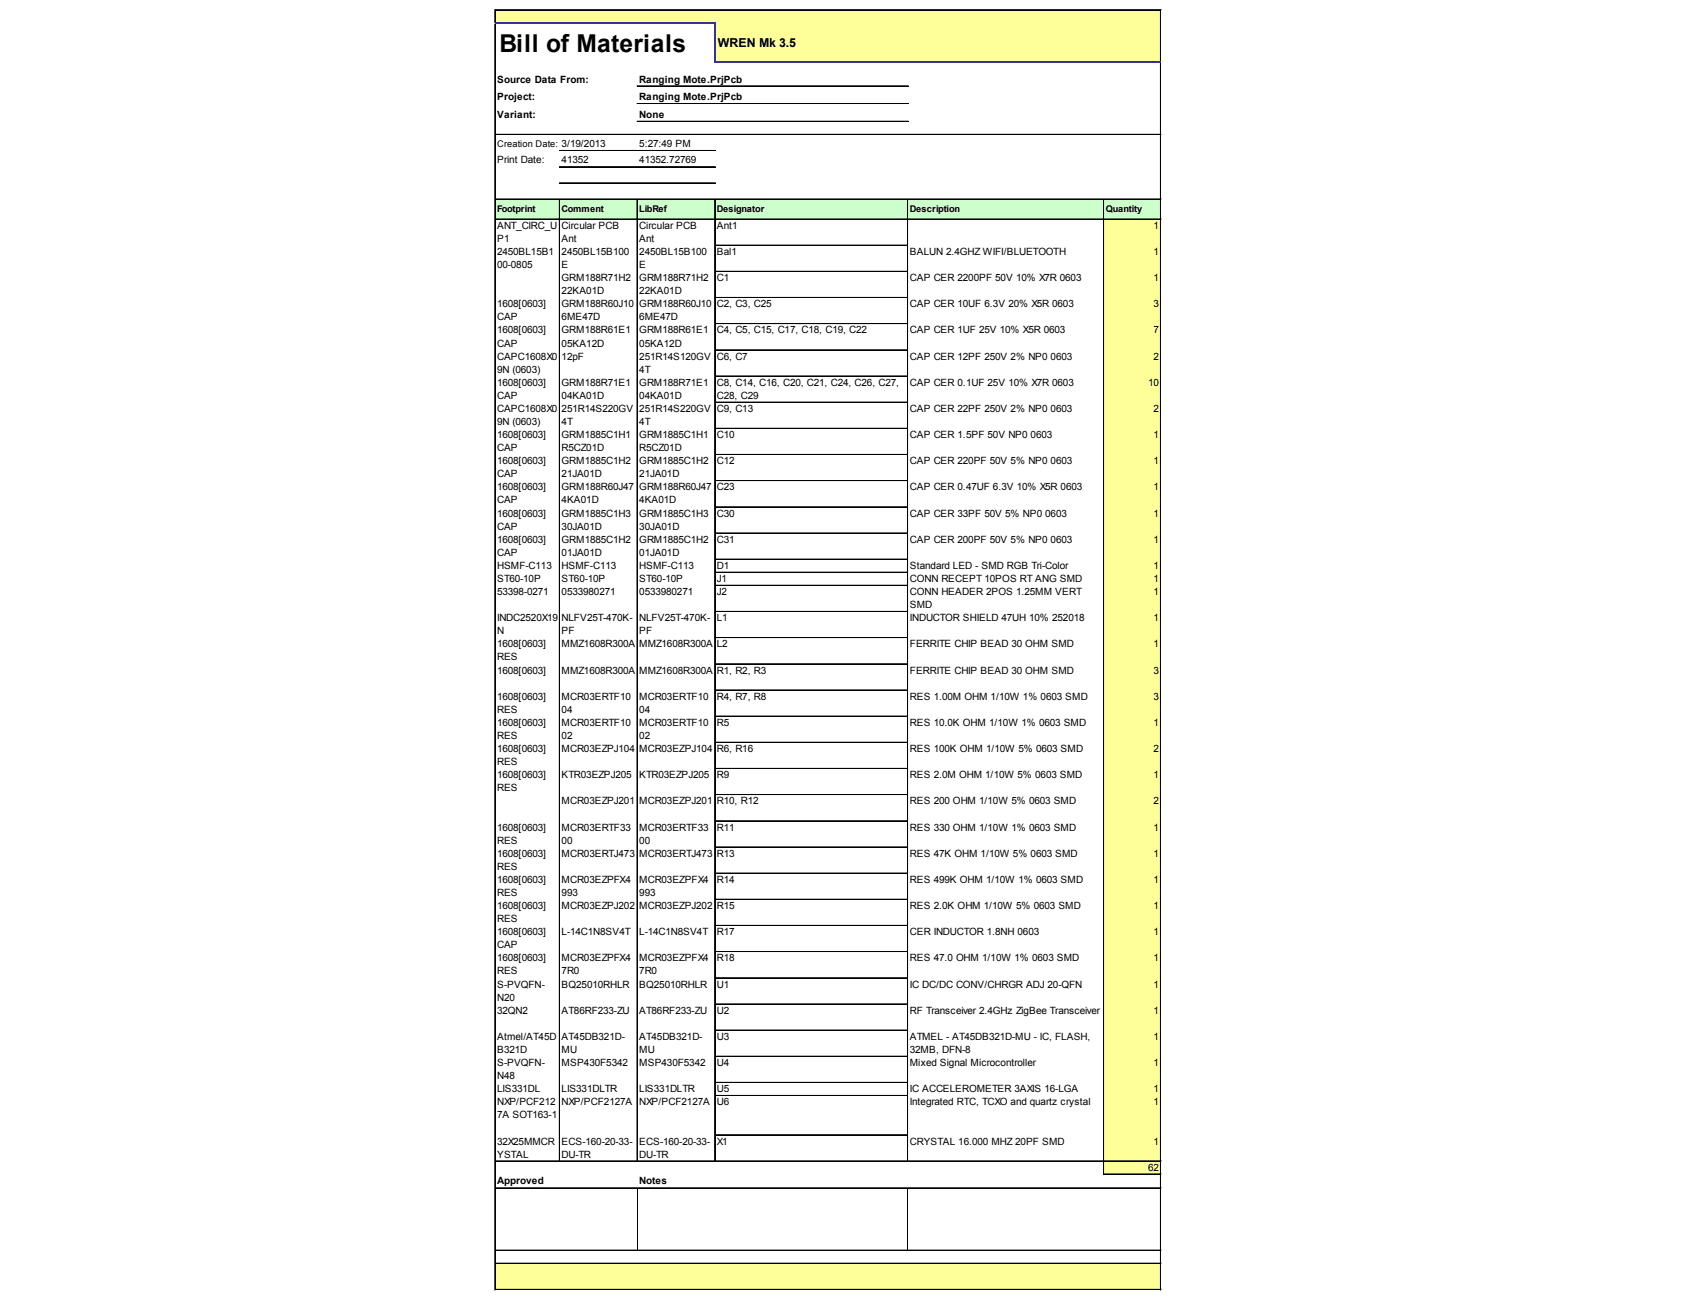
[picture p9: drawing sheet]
<svg xmlns="http://www.w3.org/2000/svg" width="269mm" height="207mm" viewBox="0 0 269 207" stroke-linecap="round" stroke-linejoin="round" font-family="sans-serif">
<defs><g id="words">
<text font-size="3.9" x="78.6" y="8.2">Bill of Materials</text>
<text font-size="1.9" x="113" y="7.4">WREN Mk 3.5</text>
<g font-size="1.6">
<text x="78.2" y="13">Source Data From:</text>
<text x="78.2" y="15.8">Project:</text>
<text x="100.6" y="13">Ranging Mote.PrjPcb</text>
<text x="100.6" y="15.8">Ranging Mote.PrjPcb</text>
<text x="78.2" y="18.6">Variant:</text>
<text x="100.6" y="18.6">None</text>
<text x="100.6" y="23.2">5:27:49 PM</text>
<text x="78.2" y="25.7">Print Date:</text>
<text x="88.4" y="25.7">41352</text>
<text x="100.6" y="25.7">41352.72769</text>
<text x="78.2" y="36">ANT_CIRC_U</text>
<text x="88.4" y="36">Circular PCB</text>
<text x="100.6" y="36">Circular PCB</text>
<text x="112.8" y="36">Ant1</text>
<text x="181.5" y="36">1</text>
<text x="78.2" y="38.1">P1</text>
<text x="78.2" y="40.1">2450BL15B1</text>
<text x="88.4" y="38.1">Ant</text>
<text x="88.4" y="40.1">2450BL15B100</text>
<text x="100.6" y="38.1">Ant</text>
<text x="100.6" y="40.1">2450BL15B100</text>
<text x="112.8" y="40.1">Bal1</text>
<text x="143.2" y="40.1">BALUN 2.4GHZ WIFI/BLUETOOTH</text>
<text x="181.5" y="40.1">1</text>
<text x="78.2" y="42.2">00-0805</text>
<text x="88.4" y="42.2">E</text>
<text x="88.4" y="44.2">GRM188R71H2</text>
<text x="88.4" y="46.3">22KA01D</text>
<text x="100.6" y="42.2">E</text>
<text x="100.6" y="44.2">GRM188R71H2</text>
<text x="100.6" y="46.3">22KA01D</text>
<text x="112.8" y="44.2">C1</text>
<text x="143.2" y="44.2">CAP CER 2200PF 50V 10% X7R 0603</text>
<text x="181.5" y="44.2">1</text>
<text x="78.2" y="48.3">1608[0603]</text>
<text x="78.2" y="50.4">CAP</text>
<text x="78.2" y="52.5">1608[0603]</text>
<text x="88.4" y="48.3">GRM188R60J10</text>
<text x="88.4" y="50.4">6ME47D</text>
<text x="88.4" y="52.5">GRM188R61E1</text>
<text x="100.6" y="48.3">GRM188R60J10</text>
<text x="100.6" y="50.4">6ME47D</text>
<text x="100.6" y="52.5">GRM188R61E1</text>
<text x="112.8" y="48.3">C2, C3, C25</text>
<text x="112.8" y="52.5">C4, C5, C15, C17, C18, C19, C22</text>
<text x="143.2" y="48.3">CAP CER 10UF 6.3V 20% X5R 0603</text>
<text x="143.2" y="52.5">CAP CER 1UF 25V 10% X5R 0603</text>
<text x="181.5" y="48.3">3</text>
<text x="181.5" y="52.5">7</text>
<text x="78.2" y="54.5">CAP</text>
<text x="78.2" y="56.6">CAPC1608X0</text>
<text x="78.2" y="58.6">9N (0603)</text>
<text x="88.4" y="54.5">05KA12D</text>
<text x="88.4" y="56.6">12pF</text>
<text x="100.6" y="54.5">05KA12D</text>
<text x="100.6" y="56.6">251R14S120GV</text>
<text x="100.6" y="58.6">4T</text>
<text x="112.8" y="56.6">C6, C7</text>
<text x="143.2" y="56.6">CAP CER 12PF 250V 2% NP0</text>
<text x="165.4" y="56.6">0603</text>
<text x="181.5" y="56.6">2</text>
<text x="78.2" y="60.7">1608[0603]</text>
<text x="78.2" y="62.8">CAP</text>
<text x="78.2" y="64.8">CAPC1608X0</text>
<text x="88.4" y="60.7">GRM188R71E1</text>
<text x="88.4" y="62.8">04KA01D</text>
<text x="88.4" y="64.8">251R14S220GV</text>
<text x="100.6" y="60.7">GRM188R71E1</text>
<text x="100.6" y="62.8">04KA01D</text>
<text x="100.6" y="64.8">251R14S220GV</text>
<text x="112.8" y="60.7">C8, C14, C16, C20, C21, C24, C26, C27,</text>
<text x="112.8" y="62.8">C28, C29</text>
<text x="112.8" y="64.8">C9, C13</text>
<text x="143.2" y="60.7">CAP CER 0.1UF 25V 10% X7R 0603</text>
<text x="143.2" y="64.8">CAP CER 22PF 250V 2% NP0</text>
<text x="165.4" y="64.8">0603</text>
<text x="180.7" y="60.7">10</text>
<text x="181.5" y="64.8">2</text>
<text x="78.2" y="66.9">9N (0603)</text>
<text x="78.2" y="68.9">1608[0603]</text>
<text x="78.2" y="71">CAP</text>
<text x="88.4" y="66.9">4T</text>
<text x="88.4" y="68.9">GRM1885C1H1</text>
<text x="88.4" y="71">R5CZ01D</text>
<text x="100.6" y="66.9">4T</text>
<text x="100.6" y="68.9">GRM1885C1H1</text>
<text x="100.6" y="71">R5CZ01D</text>
<text x="112.8" y="68.9">C10</text>
<text x="143.2" y="68.9">CAP CER 1.5PF 50V NP0</text>
<text x="162.2" y="68.9">0603</text>
<text x="181.5" y="68.9">1</text>
<text x="78.2" y="73.1">1608[0603]</text>
<text x="78.2" y="75.1">CAP</text>
<text x="78.2" y="77.2">1608[0603]</text>
<text x="88.4" y="73.1">GRM1885C1H2</text>
<text x="88.4" y="75.1">21JA01D</text>
<text x="88.4" y="77.2">GRM188R60J47</text>
<text x="100.6" y="73.1">GRM1885C1H2</text>
<text x="100.6" y="75.1">21JA01D</text>
<text x="100.6" y="77.2">GRM188R60J47</text>
<text x="112.8" y="73.1">C12</text>
<text x="112.8" y="77.2">C23</text>
<text x="143.2" y="73.1">CAP CER 220PF 50V 5% NP0</text>
<text x="143.2" y="77.2">CAP CER 0.47UF 6.3V 10% X5R 0603</text>
<text x="165.4" y="73.1">0603</text>
<text x="181.5" y="73.1">1</text>
<text x="181.5" y="77.2">1</text>
<text x="78.2" y="79.2">CAP</text>
<text x="78.2" y="81.3">1608[0603]</text>
<text x="78.2" y="83.3">CAP</text>
<text x="88.4" y="79.2">4KA01D</text>
<text x="88.4" y="81.3">GRM1885C1H3</text>
<text x="88.4" y="83.3">30JA01D</text>
<text x="100.6" y="79.2">4KA01D</text>
<text x="100.6" y="81.3">GRM1885C1H3</text>
<text x="100.6" y="83.3">30JA01D</text>
<text x="112.8" y="81.3">C30</text>
<text x="143.2" y="81.3">CAP CER 33PF 50V 5% NP0</text>
<text x="164.5" y="81.3">0603</text>
<text x="181.5" y="81.3">1</text>
<text x="78.2" y="85.4">1608[0603]</text>
<text x="78.2" y="87.5">CAP</text>
<text x="78.2" y="89.5">HSMF-C113</text>
<text x="88.4" y="85.4">GRM1885C1H2</text>
<text x="88.4" y="87.5">01JA01D</text>
<text x="88.4" y="89.5">HSMF-C113</text>
<text x="100.6" y="85.4">GRM1885C1H2</text>
<text x="100.6" y="87.5">01JA01D</text>
<text x="100.6" y="89.5">HSMF-C113</text>
<text x="112.8" y="85.4">C31</text>
<text x="112.8" y="89.5">D1</text>
<text x="143.2" y="85.4">CAP CER 200PF 50V 5% NP0</text>
<text x="143.2" y="89.5">Standard LED - SMD RGB Tri-Color</text>
<text x="165.4" y="85.4">0603</text>
<text x="181.5" y="85.4">1</text>
<text x="181.5" y="89.5">1</text>
<text x="78.2" y="91.6">ST60-10P</text>
<text x="78.2" y="93.6">53398-0271</text>
<text x="88.4" y="91.6">ST60-10P</text>
<text x="88.4" y="93.6">0533980271</text>
<text x="100.6" y="91.6">ST60-10P</text>
<text x="100.6" y="93.6">0533980271</text>
<text x="112.8" y="91.6">J1</text>
<text x="112.8" y="93.6">J2</text>
<text x="143.2" y="91.6">CONN RECEPT 10POS RT ANG SMD</text>
<text x="143.2" y="93.6">CONN HEADER 2POS 1.25MM VERT</text>
<text x="143.2" y="95.7">SMD</text>
<text x="181.5" y="91.6">1</text>
<text x="181.5" y="93.6">1</text>
<text x="78.2" y="97.8">INDC2520X19</text>
<text x="78.2" y="99.8">N</text>
<text x="78.2" y="101.9">1608[0603]</text>
<text x="88.4" y="97.8">NLFV25T-470K-</text>
<text x="88.4" y="99.8">PF</text>
<text x="88.4" y="101.9">MMZ1608R300A</text>
<text x="100.6" y="97.8">NLFV25T-470K-</text>
<text x="100.6" y="99.8">PF</text>
<text x="100.6" y="101.9">MMZ1608R300A</text>
<text x="112.8" y="97.8">L1</text>
<text x="112.8" y="101.9">L2</text>
<text x="143.2" y="97.8">INDUCTOR SHIELD 47UH 10% 252018</text>
<text x="143.2" y="101.9">FERRITE CHIP BEAD 30 OHM SMD</text>
<text x="181.5" y="97.8">1</text>
<text x="181.5" y="101.9">1</text>
<text x="78.2" y="103.9">RES</text>
<text x="78.2" y="106">1608[0603]</text>
<text x="88.4" y="106">MMZ1608R300A</text>
<text x="100.6" y="106">MMZ1608R300A</text>
<text x="112.8" y="106">R1, R2, R3</text>
<text x="143.2" y="106">FERRITE CHIP BEAD 30 OHM SMD</text>
<text x="181.5" y="106">3</text>
<text x="78.2" y="110.1">1608[0603]</text>
<text x="78.2" y="112.2">RES</text>
<text x="88.4" y="110.1">MCR03ERTF10</text>
<text x="88.4" y="112.2">04</text>
<text x="100.6" y="110.1">MCR03ERTF10</text>
<text x="100.6" y="112.2">04</text>
<text x="112.8" y="110.1">R4, R7, R8</text>
<text x="143.2" y="110.1">RES 1.00M OHM 1/10W 1% 0603 SMD</text>
<text x="181.5" y="110.1">3</text>
<text x="78.2" y="114.2">1608[0603]</text>
<text x="78.2" y="116.3">RES</text>
<text x="78.2" y="118.3">1608[0603]</text>
<text x="88.4" y="114.2">MCR03ERTF10</text>
<text x="88.4" y="116.3">02</text>
<text x="88.4" y="118.3">MCR03EZPJ104</text>
<text x="100.6" y="114.2">MCR03ERTF10</text>
<text x="100.6" y="116.3">02</text>
<text x="100.6" y="118.3">MCR03EZPJ104</text>
<text x="112.8" y="114.2">R5</text>
<text x="112.8" y="118.3">R6, R16</text>
<text x="143.2" y="114.2">RES 10.0K OHM 1/10W 1% 0603 SMD</text>
<text x="143.2" y="118.3">RES 100K OHM 1/10W 5% 0603 SMD</text>
<text x="181.5" y="114.2">1</text>
<text x="181.5" y="118.3">2</text>
<text x="78.2" y="120.4">RES</text>
<text x="78.2" y="122.5">1608[0603]</text>
<text x="78.2" y="124.5">RES</text>
<text x="88.4" y="122.5">KTR03EZPJ205</text>
<text x="100.6" y="122.5">KTR03EZPJ205</text>
<text x="112.8" y="122.5">R9</text>
<text x="143.2" y="122.5">RES 2.0M OHM 1/10W 5% 0603 SMD</text>
<text x="181.5" y="122.5">1</text>
<text x="78.2" y="130.7">1608[0603]</text>
<text x="88.4" y="126.6">MCR03EZPJ201</text>
<text x="88.4" y="130.7">MCR03ERTF33</text>
<text x="100.6" y="126.6">MCR03EZPJ201</text>
<text x="100.6" y="130.7">MCR03ERTF33</text>
<text x="112.8" y="126.6">R10, R12</text>
<text x="112.8" y="130.7">R11</text>
<text x="143.2" y="126.6">RES 200 OHM 1/10W 5% 0603 SMD</text>
<text x="143.2" y="130.7">RES 330 OHM 1/10W 1% 0603 SMD</text>
<text x="181.5" y="126.6">2</text>
<text x="181.5" y="130.7">1</text>
<text x="78.2" y="132.7">RES</text>
<text x="78.2" y="134.8">1608[0603]</text>
<text x="78.2" y="136.9">RES</text>
<text x="88.4" y="132.7">00</text>
<text x="88.4" y="134.8">MCR03ERTJ473</text>
<text x="100.6" y="132.7">00</text>
<text x="100.6" y="134.8">MCR03ERTJ473</text>
<text x="112.8" y="134.8">R13</text>
<text x="143.2" y="134.8">RES 47K OHM 1/10W 5% 0603 SMD</text>
<text x="181.5" y="134.8">1</text>
<text x="78.2" y="138.9">1608[0603]</text>
<text x="78.2" y="141">RES</text>
<text x="78.2" y="143">1608[0603]</text>
<text x="88.4" y="138.9">MCR03EZPFX4</text>
<text x="88.4" y="141">993</text>
<text x="88.4" y="143">MCR03EZPJ202</text>
<text x="100.6" y="138.9">MCR03EZPFX4</text>
<text x="100.6" y="141">993</text>
<text x="100.6" y="143">MCR03EZPJ202</text>
<text x="112.8" y="138.9">R14</text>
<text x="112.8" y="143">R15</text>
<text x="143.2" y="138.9">RES 499K OHM 1/10W 1% 0603 SMD</text>
<text x="143.2" y="143">RES 2.0K OHM 1/10W 5% 0603 SMD</text>
<text x="181.5" y="138.9">1</text>
<text x="181.5" y="143">1</text>
<text x="78.2" y="145.1">RES</text>
<text x="78.2" y="147.2">1608[0603]</text>
<text x="78.2" y="149.2">CAP</text>
<text x="88.4" y="147.2">L-14C1N8SV4T</text>
<text x="100.6" y="147.2">L-14C1N8SV4T</text>
<text x="112.8" y="147.2">R17</text>
<text x="143.2" y="147.2">CER INDUCTOR 1.8NH 0603</text>
<text x="181.5" y="147.2">1</text>
<text x="78.2" y="151.3">1608[0603]</text>
<text x="78.2" y="153.3">RES</text>
<text x="78.2" y="155.4">S-PVQFN-</text>
<text x="88.4" y="151.3">MCR03EZPFX4</text>
<text x="88.4" y="153.3">7R0</text>
<text x="88.4" y="155.4">BQ25010RHLR</text>
<text x="100.6" y="151.3">MCR03EZPFX4</text>
<text x="100.6" y="153.3">7R0</text>
<text x="100.6" y="155.4">BQ25010RHLR</text>
<text x="112.8" y="151.3">R18</text>
<text x="112.8" y="155.4">U1</text>
<text x="143.2" y="151.3">RES 47.0 OHM 1/10W 1% 0603 SMD</text>
<text x="143.2" y="155.4">IC DC/DC CONV/CHRGR ADJ 20-QFN</text>
<text x="181.5" y="151.3">1</text>
<text x="181.5" y="155.4">1</text>
<text x="78.2" y="157.5">N20</text>
<text x="78.2" y="159.5">32QN2</text>
<text x="88.4" y="159.5">AT86RF233-ZU</text>
<text x="100.6" y="159.5">AT86RF233-ZU</text>
<text x="112.8" y="159.5">U2</text>
<text x="143.2" y="159.5">RF Transceiver 2.4GHz ZigBee Transceiver</text>
<text x="181.5" y="159.5">1</text>
<text x="78.2" y="163.6">Atmel/AT45D</text>
<text x="78.2" y="165.7">B321D</text>
<text x="78.2" y="167.7">S-PVQFN-</text>
<text x="88.4" y="163.6">AT45DB321D-</text>
<text x="88.4" y="165.7">MU</text>
<text x="88.4" y="167.7">MSP430F5342</text>
<text x="100.6" y="163.6">AT45DB321D-</text>
<text x="100.6" y="165.7">MU</text>
<text x="100.6" y="167.7">MSP430F5342</text>
<text x="112.8" y="163.6">U3</text>
<text x="112.8" y="167.7">U4</text>
<text x="143.2" y="163.6">ATMEL - AT45DB321D-MU - IC, FLASH,</text>
<text x="143.2" y="165.7">32MB, DFN-8</text>
<text x="143.2" y="167.7">Mixed Signal Microcontroller</text>
<text x="181.5" y="163.6">1</text>
<text x="181.5" y="167.7">1</text>
<text x="78.2" y="169.8">N48</text>
<text x="78.2" y="171.9">LIS331DL</text>
<text x="78.2" y="173.9">NXP/PCF212</text>
<text x="88.4" y="171.9">LIS331DLTR</text>
<text x="88.4" y="173.9">NXP/PCF2127A</text>
<text x="100.6" y="171.9">LIS331DLTR</text>
<text x="100.6" y="173.9">NXP/PCF2127A</text>
<text x="112.8" y="171.9">U5</text>
<text x="112.8" y="173.9">U6</text>
<text x="143.2" y="171.9">IC ACCELEROMETER 3AXIS 16-LGA</text>
<text x="143.2" y="173.9">Integrated RTC, TCXO and quartz crystal</text>
<text x="181.5" y="171.9">1</text>
<text x="181.5" y="173.9">1</text>
<text x="78.2" y="176">7A SOT163-1</text>
<text x="78.2" y="180.1">32X25MMCR</text>
<text x="78.2" y="182.2">YSTAL</text>
<text x="88.4" y="180.1">ECS-160-20-33-</text>
<text x="88.4" y="182.2">DU-TR</text>
<text x="100.6" y="180.1">ECS-160-20-33-</text>
<text x="100.6" y="182.2">DU-TR</text>
<text x="112.8" y="180.1">X1</text>
<text x="143.2" y="180.1">CRYSTAL 16.000 MHZ 20PF SMD</text>
<text x="180.7" y="184.2">62</text>
<text x="181.5" y="180.1">1</text>
<text x="78.2" y="186.3">Approved</text>
<text x="100.6" y="186.3">Notes</text>
</g>
<g font-size="1.5">
<text x="78.2" y="23.2">Creation Date: 3/19/2013</text>
<text x="78.2" y="33.3">Footprint</text>
<text x="88.4" y="33.3">Comment</text>
<text x="100.6" y="33.3">LibRef</text>
<text x="112.8" y="33.3">Designator</text>
<text x="143.2" y="33.3">Description</text>
<text x="174" y="33.3">Quantity</text>
</g>
</g></defs>
<g fill="#ff9">
<path d="M77.9 1.6h104.9v2.2h-104.9z"/>
<path d="M112.5 3.7h70.3v6.2h-70.3z"/>
</g>
<path d="M77.9 31.3h104.9v3.3h-104.9z" fill="#cfc"/>
<g fill="#ff9">
<path d="M173.7 34.5h9.1v4.2h-9.1z"/>
<path d="M173.7 38.6h9.1v4.2h-9.1z"/>
<path d="M173.7 42.7h9.1v4.2h-9.1z"/>
<path d="M173.7 46.8h9.1v4.2h-9.1z"/>
<path d="M173.7 50.9h9.1v4.3h-9.1z"/>
<path d="M173.7 55h9.1v4.3h-9.1z"/>
<path d="M173.7 59.2h9.1v4.2h-9.1z"/>
<path d="M173.7 63.3h9.1v4.2h-9.1z"/>
<path d="M173.7 67.4h9.1v4.2h-9.1z"/>
<path d="M173.7 71.5h9.1v4.2h-9.1z"/>
<path d="M173.7 75.6h9.1v4.3h-9.1z"/>
<path d="M173.7 79.7h9.1v4.3h-9.1z"/>
<path d="M173.7 83.9h9.1v4.2h-9.1z"/>
<path d="M173.7 88h9.1v2.2h-9.1z"/>
<path d="M173.7 90h9.1v2.2h-9.1z"/>
<path d="M173.7 92.1h9.1v4.2h-9.1z"/>
<path d="M173.7 96.2h9.1v4.2h-9.1z"/>
<path d="M173.7 100.3h9.1v4.3h-9.1z"/>
<path d="M173.7 104.4h9.1v4.3h-9.1z"/>
<path d="M173.7 108.6h9.1v4.2h-9.1z"/>
<path d="M173.7 112.7h9.1v4.2h-9.1z"/>
<path d="M173.7 116.8h9.1v68h-9.1z"/>
<path d="M77.9 198.8h104.9v4.2h-104.9z"/>
</g>
<g fill="none" stroke="#000" stroke-width=".16">
<path d="M77.9 1.5v2.1M77.9 3.8v199.2M78 1.5h104.8M78 1.6h104.8M100.3 13.5h42.7M100.3 13.6h42.7M100.3 16.3h42.7M100.3 19.1h42.7M182.6 1.6v8M182.6 9.9v193.1M182.7 1.6v8M182.7 9.9v193.1"/>
<path d="M78 21.1h104.8M78 21.2h104.8M78 31.3h104.8M78 31.4h104.8M78 34.5h104.8M88 31.4v151.4M88 23.7h24.6M88 26.2h24.6M88 26.3h24.6M88 28.8h24.6M88.1 31.4v151.4M100.3 31.4v151.4"/>
<path d="M112.5 31.4v151.4M112.6 38.6h30.2M142.8 31.4v151.4M142.9 31.4v151.4M173.7 31.4v153.4M112.6 42.7h30.2M112.6 46.8h30.2M112.6 46.9h30.2M112.6 50.9h30.2M112.6 51h30.2M112.6 55h30.2M112.6 55.1h30.2"/>
<path d="M112.6 59.2h30.2M112.6 63.3h30.2M112.6 67.4h30.2M112.6 71.5h30.2M112.6 71.6h30.2M112.6 75.6h30.2M112.6 75.7h30.2M112.6 79.7h30.2M112.6 79.8h30.2M112.6 83.9h30.2M112.6 88h30.2M112.6 90h30.2"/>
<path d="M112.6 90.1h30.2M112.6 92.1h30.2M112.6 92.2h30.2M112.6 96.2h30.2M112.6 96.3h30.2M112.6 100.3h30.2M112.6 100.4h30.2M112.6 104.4h30.2M112.6 104.5h30.2M112.6 108.6h30.2M112.6 112.7h30.2M112.6 116.8h30.2"/>
<path d="M112.6 116.9h30.2M112.6 120.9h30.2M112.6 121h30.2M112.6 125h30.2M112.6 125.1h30.2M112.6 129.1h30.2M112.6 129.2h30.2M112.6 133.3h30.2M112.6 137.4h30.2M112.6 141.5h30.2M112.6 141.6h30.2M112.6 145.6h30.2"/>
<path d="M112.6 145.7h30.2M112.6 149.7h30.2M112.6 149.8h30.2M112.6 153.8h30.2M112.6 153.9h30.2M112.6 158h30.2M112.6 162.1h30.2M112.6 166.2h30.2M112.6 166.3h30.2M112.6 170.3h30.2M112.6 170.4h30.2M112.6 172.4h30.2"/>
<path d="M112.6 178.5h30.2M112.6 178.6h30.2M78 182.7h104.8M78 186.9h104.8M78 187h104.8M78 196.7h104.8M78 196.8h104.8M78 198.8h104.8M100.3 187v9.7M142.9 187v9.7M173.8 184.7h9M173.8 184.8h9"/>
<path d="M78 202.9h104.8"/>
</g>
<path d="M77.9 3.7h34.7M112.5 3.8v6.1M112.6 9.8h70.2" fill="none" stroke="#339" stroke-width=".24"/>
<use href="#words"/>
</svg>
